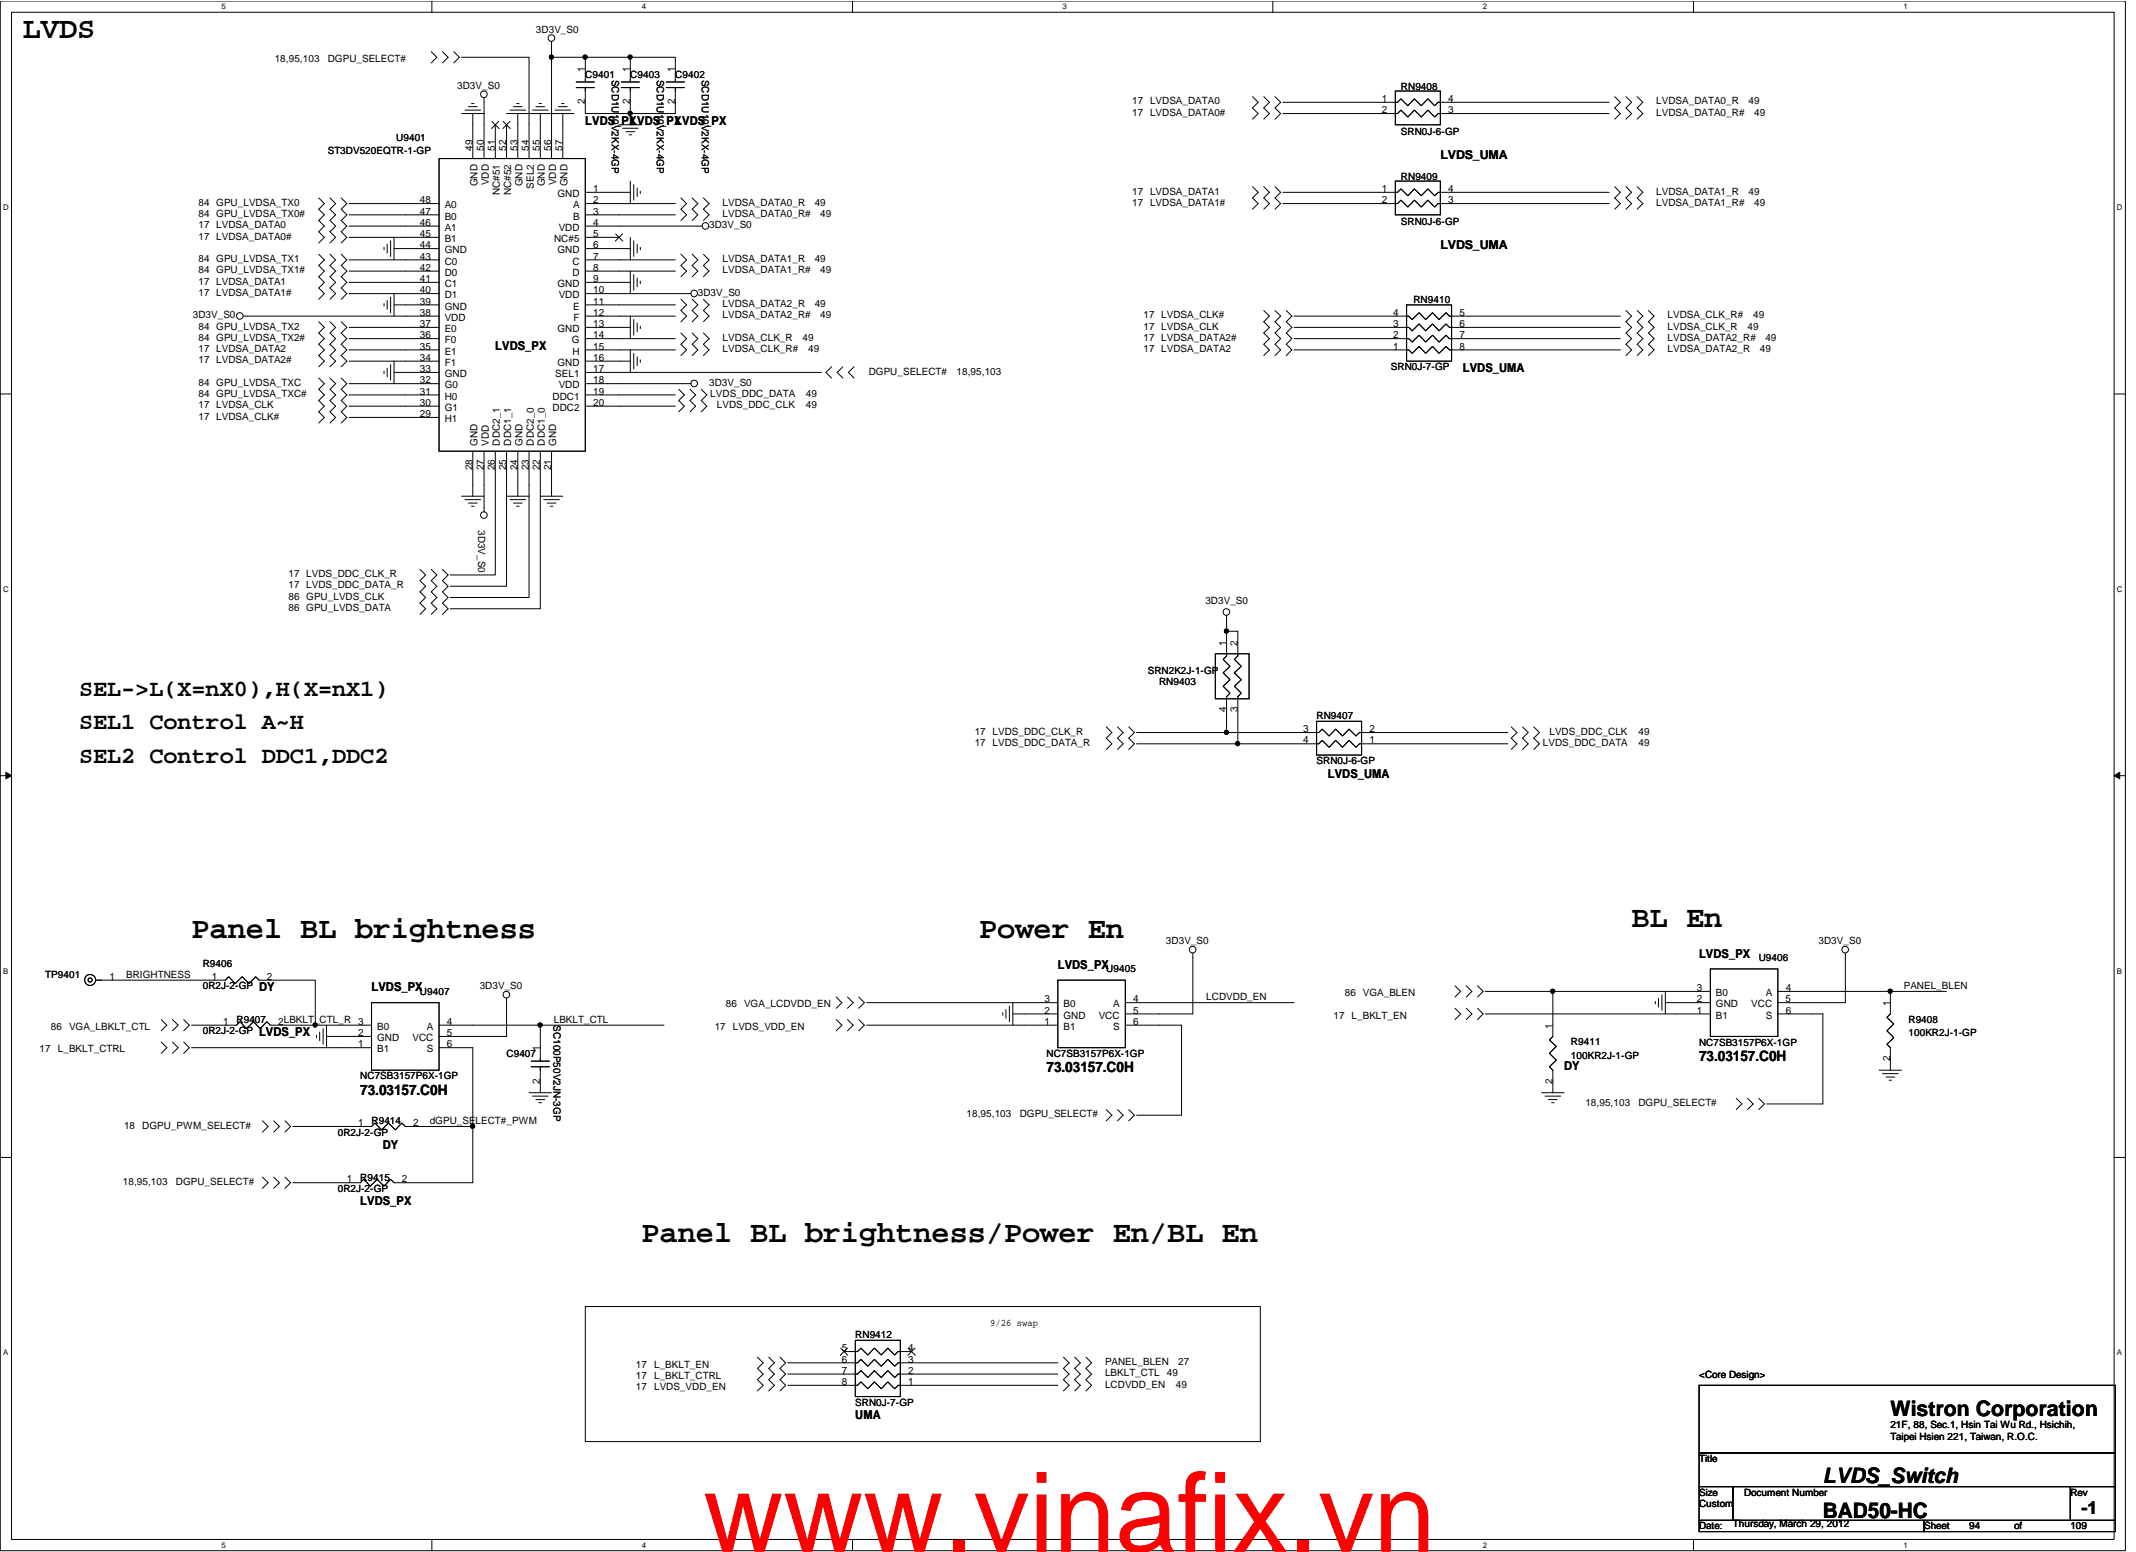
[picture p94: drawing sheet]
<svg xmlns="http://www.w3.org/2000/svg" width="272mm" height="198mm" viewBox="0 0 272 198" stroke-linecap="round" stroke-linejoin="round" font-family="sans-serif">
<defs><g id="words">
<text font-size="14.1" fill="#f00" x="89.6" y="197.6">www.vinafix.vn</text>
<g font-size="3.9">
<text x="2.9" y="4.8">LVDS</text>
<text x="24.4" y="119.5">Panel BL brightness</text>
<text x="124.8" y="119.5">Power En</text>
<text x="207.9" y="118.1">BL En</text>
<text x="81.7" y="158.2">Panel BL brightness/Power En/BL En</text>
</g>
<g font-size="3">
<text x="10.1" y="88.6">SEL-&gt;L(X=nX0),H(X=nX1)</text>
<text x="10.1" y="92.9">SEL1 Control A~H</text>
<text x="10.1" y="97.2">SEL2 Control DDC1,DDC2</text>
</g>
<g font-size="2.7">
<text x="240.9" y="180.4">Wistron Corporation</text>
<text x="232.3" y="189">LVDS_Switch</text>
<text x="232.3" y="193.3">BAD50-HC</text>
</g>
<text font-size="2.3" x="265.2" y="192.9">-1</text>
<g font-size="1.8">
<text x="133.4" y="136.6">73.03157.C0H</text>
<text x="216.5" y="135.2">73.03157.C0H</text>
<text x="45.9" y="139.5">73.03157.C0H</text>
</g>
<g font-size="1.6">
<text x="74.6" y="15.9">LVDS_PX</text>
<text x="80.3" y="15.9">LVDS_PX</text>
<text x="86" y="15.9">LVDS_PX</text>
<text x="183.5" y="20.2">LVDS_UMA</text>
<text x="183.5" y="31.7">LVDS_UMA</text>
<text x="63.1" y="44.6">LVDS_PX</text>
<text x="186.4" y="47.4">LVDS_UMA</text>
<text x="169.2" y="99">LVDS_UMA</text>
<text x="134.8" y="123.4">LVDS_PX</text>
<text x="216.5" y="122">LVDS_PX</text>
<text x="33" y="126.3">DY</text>
<text x="47.3" y="126.3">LVDS_PX</text>
<text x="33" y="132">LVDS_PX</text>
<text x="199.3" y="136.3">DY</text>
<text x="48.8" y="146.3">DY</text>
<text x="45.9" y="153.5">LVDS_PX</text>
<text x="109" y="180.7">UMA</text>
</g>
<g font-size="1.3">
<text x="68.3" y="4.1">3D3V_S0</text>
<text x="35" y="7.9">18,95,103</text>
<text x="41.8" y="7.9">DGPU_SELECT#</text>
<text x="58.3" y="11.3">3D3V_S0</text>
<text x="74.5" y="9.2" transform="rotate(-90 74.5 9.2)">1</text>
<text x="74.6" y="9.9">C9401</text>
<text x="78" y="10.2" transform="rotate(90 78 10.2)">SCD1U10V2KX-4GP</text>
<text x="80.3" y="9.2" transform="rotate(-90 80.3 9.2)">1</text>
<text x="80.3" y="9.9">C9403</text>
<text x="83.7" y="10.2" transform="rotate(90 83.7 10.2)">SCD1U10V2KX-4GP</text>
<text x="86" y="9.2" transform="rotate(-90 86 9.2)">1</text>
<text x="86" y="9.9">C9402</text>
<text x="89.4" y="10.2" transform="rotate(90 89.4 10.2)">SCD1U10V2KX-4GP</text>
<text x="178.5" y="11.5">RN9408</text>
<text x="50.5" y="17.9">U9401</text>
<text x="74.5" y="13.3" transform="rotate(-90 74.5 13.3)">2</text>
<text x="80.3" y="13.3" transform="rotate(-90 80.3 13.3)">2</text>
<text x="86" y="13.3" transform="rotate(-90 86 13.3)">2</text>
<text x="144.3" y="14.7">17 LVDSA_DATA0#</text>
<text x="144.3" y="13.3">17 LVDSA_DATA0</text>
<text x="176.1" y="13">1</text>
<text x="176.1" y="14.4">2</text>
<text x="178.5" y="17.2">SRN0J-6-GP</text>
<text x="184.5" y="14.4">3</text>
<text x="184.5" y="13">4</text>
<text x="211" y="14.7">LVDSA_DATA0_R#</text>
<text x="211" y="13.3">LVDSA_DATA0_R</text>
<text x="222.8" y="13.3">49</text>
<text x="223.5" y="14.7">49</text>
<text x="41.8" y="19.6">ST3DV520EQTR-1-GP</text>
<text x="60.2" y="19.2" transform="rotate(-90 60.2 19.2)">49</text>
<text x="60.8" y="23.7" transform="rotate(-90 60.8 23.7)">GND</text>
<text x="61.6" y="19.2" transform="rotate(-90 61.6 19.2)">50</text>
<text x="62.3" y="23.6" transform="rotate(-90 62.3 23.6)">VDD</text>
<text x="63.1" y="19.2" transform="rotate(-90 63.1 19.2)">51</text>
<text x="64.5" y="19.2" transform="rotate(-90 64.5 19.2)">52</text>
<text x="65.9" y="19.2" transform="rotate(-90 65.9 19.2)">53</text>
<text x="66.6" y="23.7" transform="rotate(-90 66.6 23.7)">GND</text>
<text x="67.4" y="19.2" transform="rotate(-90 67.4 19.2)">54</text>
<text x="68.8" y="19.2" transform="rotate(-90 68.8 19.2)">55</text>
<text x="69.4" y="23.7" transform="rotate(-90 69.4 23.7)">GND</text>
<text x="70.2" y="19.2" transform="rotate(-90 70.2 19.2)">56</text>
<text x="70.9" y="23.6" transform="rotate(-90 70.9 23.6)">VDD</text>
<text x="71.7" y="19.2" transform="rotate(-90 71.7 19.2)">57</text>
<text x="72.3" y="23.7" transform="rotate(-90 72.3 23.7)">GND</text>
<text x="178.5" y="22.9">RN9409</text>
<text x="25.3" y="29.1">17 LVDSA_DATA0</text>
<text x="25.3" y="27.6">84 GPU_LVDSA_TX0#</text>
<text x="25.3" y="26.2">84 GPU_LVDSA_TX0</text>
<text x="53.5" y="28.8">46</text>
<text x="53.5" y="27.3">47</text>
<text x="53.5" y="25.9">48</text>
<text x="56.7" y="29.4">A1</text>
<text x="56.7" y="28">B0</text>
<text x="56.7" y="26.5">A0</text>
<text x="63.7" y="24.9" transform="rotate(-90 63.7 24.9)">NC#51</text>
<text x="65.1" y="24.9" transform="rotate(-90 65.1 24.9)">NC#52</text>
<text x="68" y="24" transform="rotate(-90 68 24)">SEL2</text>
<text x="71" y="25.1">GND</text>
<text x="71.2" y="29.4">VDD</text>
<text x="73" y="26.5">A</text>
<text x="73" y="28">B</text>
<text x="75.6" y="28.8">4</text>
<text x="75.6" y="25.9">2</text>
<text x="75.6" y="27.3">3</text>
<text x="75.6" y="24.5">1</text>
<text x="90.3" y="29.1">3D3V_S0</text>
<text x="92.1" y="27.6">LVDSA_DATA0_R#</text>
<text x="92.1" y="26.2">LVDSA_DATA0_R</text>
<text x="103.8" y="26.2">49</text>
<text x="104.5" y="27.6">49</text>
<text x="144.3" y="26.2">17 LVDSA_DATA1#</text>
<text x="144.3" y="24.8">17 LVDSA_DATA1</text>
<text x="176.1" y="24.5">1</text>
<text x="176.1" y="25.9">2</text>
<text x="178.5" y="28.7">SRN0J-6-GP</text>
<text x="184.5" y="25.9">3</text>
<text x="184.5" y="24.5">4</text>
<text x="211" y="24.8">LVDSA_DATA1_R</text>
<text x="211" y="26.2">LVDSA_DATA1_R#</text>
<text x="222.8" y="24.8">49</text>
<text x="223.5" y="26.2">49</text>
<text x="25.3" y="33.4">84 GPU_LVDSA_TX1</text>
<text x="25.3" y="34.8">84 GPU_LVDSA_TX1#</text>
<text x="25.3" y="30.5">17 LVDSA_DATA0#</text>
<text x="53.5" y="35.9">41</text>
<text x="53.5" y="34.5">42</text>
<text x="53.5" y="33.1">43</text>
<text x="53.5" y="31.6">44</text>
<text x="53.5" y="30.2">45</text>
<text x="56.7" y="35.1">D0</text>
<text x="56.7" y="33.7">C0</text>
<text x="56.7" y="32.3">GND</text>
<text x="56.7" y="30.8">B1</text>
<text x="70.6" y="30.8">NC#5</text>
<text x="71" y="32.3">GND</text>
<text x="72.9" y="33.7">C</text>
<text x="72.9" y="35.1">D</text>
<text x="75.6" y="30.2">5</text>
<text x="75.6" y="33.1">7</text>
<text x="75.6" y="34.5">8</text>
<text x="75.6" y="31.6">6</text>
<text x="75.6" y="35.9">9</text>
<text x="92.1" y="33.4">LVDSA_DATA1_R</text>
<text x="92.1" y="34.8">LVDSA_DATA1_R#</text>
<text x="103.8" y="33.4">49</text>
<text x="104.5" y="34.8">49</text>
<text x="24.6" y="40.5">3D3V_S0</text>
<text x="25.3" y="42">84 GPU_LVDSA_TX2</text>
<text x="25.3" y="37.7">17 LVDSA_DATA1#</text>
<text x="25.3" y="36.2">17 LVDSA_DATA1</text>
<text x="53.5" y="41.7">37</text>
<text x="53.5" y="40.2">38</text>
<text x="53.5" y="38.8">39</text>
<text x="53.5" y="37.4">40</text>
<text x="56.7" y="40.9">VDD</text>
<text x="56.7" y="39.4">GND</text>
<text x="56.7" y="38">D1</text>
<text x="56.7" y="36.6">C1</text>
<text x="71" y="36.6">GND</text>
<text x="71.2" y="38">VDD</text>
<text x="73" y="39.4">E</text>
<text x="73.1" y="40.9">F</text>
<text x="75.6" y="40.2">12</text>
<text x="75.6" y="37.4">10</text>
<text x="75.6" y="38.8">11</text>
<text x="75.6" y="41.7">13</text>
<text x="88.9" y="37.7">3D3V_S0</text>
<text x="92.1" y="39.1">LVDSA_DATA2_R</text>
<text x="92.1" y="40.5">LVDSA_DATA2_R#</text>
<text x="103.8" y="39.1">49</text>
<text x="104.5" y="40.5">49</text>
<text x="145.7" y="40.5">17 LVDSA_CLK#</text>
<text x="145.7" y="42">17 LVDSA_CLK</text>
<text x="177.5" y="41.7">3</text>
<text x="177.5" y="40.2">4</text>
<text x="180.1" y="38.6">RN9410</text>
<text x="186" y="40.2">5</text>
<text x="186" y="41.7">6</text>
<text x="212.5" y="40.5">LVDSA_CLK_R#</text>
<text x="212.5" y="42">LVDSA_CLK_R</text>
<text x="222.7" y="42">49</text>
<text x="223.4" y="40.5">49</text>
<text x="25.3" y="44.8">17 LVDSA_DATA2</text>
<text x="25.3" y="46.3">17 LVDSA_DATA2#</text>
<text x="25.3" y="43.4">84 GPU_LVDSA_TX2#</text>
<text x="53.5" y="47.4">33</text>
<text x="53.5" y="46">34</text>
<text x="53.5" y="44.5">35</text>
<text x="53.5" y="43.1">36</text>
<text x="56.7" y="46.6">F1</text>
<text x="56.7" y="45.2">E1</text>
<text x="56.7" y="43.7">F0</text>
<text x="56.7" y="42.3">E0</text>
<text x="71" y="42.3">GND</text>
<text x="71" y="46.6">GND</text>
<text x="72.9" y="43.7">G</text>
<text x="72.9" y="45.2">H</text>
<text x="75.6" y="47.4">17</text>
<text x="75.6" y="43.1">14</text>
<text x="75.6" y="44.5">15</text>
<text x="75.6" y="46">16</text>
<text x="92.1" y="44.8">LVDSA_CLK_R#</text>
<text x="92.1" y="43.4">LVDSA_CLK_R</text>
<text x="102.3" y="43.4">49</text>
<text x="103" y="44.8">49</text>
<text x="110.7" y="47.7">DGPU_SELECT#</text>
<text x="121.9" y="47.7">18,95,103</text>
<text x="145.7" y="44.8">17 LVDSA_DATA2</text>
<text x="145.7" y="43.4">17 LVDSA_DATA2#</text>
<text x="177.2" y="47.2">SRN0J-7-GP</text>
<text x="177.5" y="44.5">1</text>
<text x="177.5" y="43.1">2</text>
<text x="186" y="43.1">7</text>
<text x="186" y="44.5">8</text>
<text x="212.5" y="44.8">LVDSA_DATA2_R</text>
<text x="212.5" y="43.4">LVDSA_DATA2_R#</text>
<text x="224.2" y="44.8">49</text>
<text x="224.9" y="43.4">49</text>
<text x="25.3" y="53.4">17 LVDSA_CLK#</text>
<text x="25.3" y="52">17 LVDSA_CLK</text>
<text x="25.3" y="49.1">84 GPU_LVDSA_TXC</text>
<text x="25.3" y="50.6">84 GPU_LVDSA_TXC#</text>
<text x="53.5" y="53.1">29</text>
<text x="53.5" y="51.7">30</text>
<text x="53.5" y="50.3">31</text>
<text x="53.5" y="48.8">32</text>
<text x="56.7" y="53.8">H1</text>
<text x="56.7" y="52.3">G1</text>
<text x="56.7" y="50.9">H0</text>
<text x="56.7" y="49.5">G0</text>
<text x="56.7" y="48">GND</text>
<text x="70.4" y="50.9">DDC1</text>
<text x="70.4" y="52.3">DDC2</text>
<text x="70.8" y="48">SEL1</text>
<text x="71.2" y="49.5">VDD</text>
<text x="75.6" y="48.8">18</text>
<text x="75.6" y="50.3">19</text>
<text x="75.6" y="51.7">20</text>
<text x="90.3" y="49.1">3D3V_S0</text>
<text x="90.5" y="50.6">LVDS_DDC_DATA</text>
<text x="91.3" y="52">LVDS_DDC_CLK</text>
<text x="102.7" y="52">49</text>
<text x="102.7" y="50.6">49</text>
<text x="60.2" y="59.9" transform="rotate(-90 60.2 59.9)">28</text>
<text x="60.8" y="56.8" transform="rotate(-90 60.8 56.8)">GND</text>
<text x="61.6" y="59.9" transform="rotate(-90 61.6 59.9)">27</text>
<text x="62.3" y="56.8" transform="rotate(-90 62.3 56.8)">VDD</text>
<text x="63.1" y="59.9" transform="rotate(-90 63.1 59.9)">26</text>
<text x="63.7" y="56.8" transform="rotate(-90 63.7 56.8)">DDC2_1</text>
<text x="64.5" y="59.9" transform="rotate(-90 64.5 59.9)">25</text>
<text x="65.1" y="56.8" transform="rotate(-90 65.1 56.8)">DDC1_1</text>
<text x="65.9" y="59.9" transform="rotate(-90 65.9 59.9)">24</text>
<text x="66.6" y="56.8" transform="rotate(-90 66.6 56.8)">GND</text>
<text x="67.4" y="59.9" transform="rotate(-90 67.4 59.9)">23</text>
<text x="68" y="56.8" transform="rotate(-90 68 56.8)">DDC2_0</text>
<text x="68.8" y="59.9" transform="rotate(-90 68.8 59.9)">22</text>
<text x="69.4" y="56.8" transform="rotate(-90 69.4 56.8)">DDC1_0</text>
<text x="70.2" y="59.9" transform="rotate(-90 70.2 59.9)">21</text>
<text x="70.9" y="56.8" transform="rotate(-90 70.9 56.8)">GND</text>
<text x="60.9" y="67.5" transform="rotate(90 60.9 67.5)">3D3V_S0</text>
<text x="36.8" y="74.9">17 LVDS_DDC_DATA_R</text>
<text x="36.8" y="73.5">17 LVDS_DDC_CLK_R</text>
<text x="36.8" y="77.8">86 GPU_LVDS_DATA</text>
<text x="36.8" y="76.4">86 GPU_LVDS_CLK</text>
<text x="153.6" y="77">3D3V_S0</text>
<text x="156.2" y="82.3" transform="rotate(-90 156.2 82.3)">1</text>
<text x="157.7" y="82.3" transform="rotate(-90 157.7 82.3)">2</text>
<text x="146.3" y="85.9">SRN2K2J-1-GP</text>
<text x="147.7" y="87.3">RN9403</text>
<text x="124.2" y="95">17 LVDS_DDC_DATA_R</text>
<text x="124.2" y="93.6">17 LVDS_DDC_CLK_R</text>
<text x="156.2" y="90.7" transform="rotate(-90 156.2 90.7)">4</text>
<text x="157.7" y="90.7" transform="rotate(-90 157.7 90.7)">3</text>
<text x="166" y="93.3">3</text>
<text x="166" y="94.7">4</text>
<text x="167.8" y="91.6">RN9407</text>
<text x="174.5" y="94.7">1</text>
<text x="174.5" y="93.3">2</text>
<text x="196.6" y="95">LVDS_DDC_DATA</text>
<text x="197.4" y="93.6">LVDS_DDC_CLK</text>
<text x="208.8" y="93.6">49</text>
<text x="208.8" y="95">49</text>
<text x="167.8" y="97.3">SRN0J-6-GP</text>
<text x="5.8" y="124.6">TP9401</text>
<text x="13.9" y="124.8">1</text>
<text x="16.1" y="124.6">BRIGHTNESS</text>
<text x="25.8" y="123.1">R9406</text>
<text x="25.8" y="126">0R2J-2-GP</text>
<text x="27" y="124.8">1</text>
<text x="34" y="124.8">2</text>
<text x="61.1" y="126">3D3V_S0</text>
<text x="141" y="123.8">U9405</text>
<text x="148.6" y="120.3">3D3V_S0</text>
<text x="224.1" y="122.4">U9406</text>
<text x="231.7" y="120.3">3D3V_S0</text>
<text x="242.6" y="126">PANEL_BLEN</text>
<text x="6.5" y="131.2">86 VGA_LBKLT_CTL</text>
<text x="25.8" y="131.7">0R2J-2-GP</text>
<text x="28.4" y="130.5">1</text>
<text x="30.1" y="130.3">R9407</text>
<text x="35.4" y="130.5">2LBKLT_CTL_R 3</text>
<text x="45.6" y="132">2</text>
<text x="48.1" y="131.2">B0</text>
<text x="53.5" y="126.7">U9407</text>
<text x="54.4" y="131.2">A</text>
<text x="56.9" y="132">5</text>
<text x="56.9" y="130.5">4</text>
<text x="70.5" y="130.6" transform="rotate(90 70.5 130.6)">SC100P50V2JN-3GP</text>
<text x="70.6" y="130.3">LBKLT_CTL</text>
<text x="91.1" y="131.2">17 LVDS_VDD_EN</text>
<text x="92.5" y="128.3">86 VGA_LCDVDD_EN</text>
<text x="133.1" y="130.5">1</text>
<text x="133.1" y="129.1">2</text>
<text x="133.1" y="127.7">3</text>
<text x="135.5" y="131.2">B1</text>
<text x="135.5" y="129.7">GND</text>
<text x="135.5" y="128.3">B0</text>
<text x="140" y="129.7">VCC</text>
<text x="141.8" y="128.3">A</text>
<text x="141.8" y="131.2">S</text>
<text x="144.4" y="129.1">5</text>
<text x="144.4" y="127.7">4</text>
<text x="144.4" y="130.5">6</text>
<text x="153.7" y="127.4">LCDVDD_EN</text>
<text x="169.9" y="129.7">17 L_BKLT_EN</text>
<text x="171.3" y="126.9">86 VGA_BLEN</text>
<text x="197.8" y="131" transform="rotate(-90 197.8 131)">1</text>
<text x="216.2" y="129.1">1</text>
<text x="216.2" y="127.7">2</text>
<text x="216.2" y="126.2">3</text>
<text x="218.6" y="129.7">B1</text>
<text x="218.6" y="128.3">GND</text>
<text x="218.6" y="126.9">B0</text>
<text x="223.1" y="128.3">VCC</text>
<text x="225" y="126.9">A</text>
<text x="225" y="129.7">S</text>
<text x="227.5" y="127.7">5</text>
<text x="227.5" y="126.2">4</text>
<text x="227.5" y="129.1">6</text>
<text x="240.8" y="128.1" transform="rotate(-90 240.8 128.1)">1</text>
<text x="243.2" y="130.3">R9408</text>
<text x="5.1" y="134">17 L_BKLT_CTRL</text>
<text x="45.6" y="133.4">1</text>
<text x="45.9" y="137.5">NC7SB3157P6X-1GP</text>
<text x="48.1" y="134">B1</text>
<text x="48.1" y="132.6">GND</text>
<text x="52.6" y="132.6">VCC</text>
<text x="54.4" y="134">S</text>
<text x="56.9" y="133.4">6</text>
<text x="64.5" y="134.6">C9407</text>
<text x="68.8" y="133.9" transform="rotate(-90 68.8 133.9)">1</text>
<text x="133.4" y="134.6">NC7SB3157P6X-1GP</text>
<text x="200.2" y="133.2">R9411</text>
<text x="200.2" y="134.9">100KR2J-1-GP</text>
<text x="216.5" y="133.2">NC7SB3157P6X-1GP</text>
<text x="240.8" y="135.2" transform="rotate(-90 240.8 135.2)">2</text>
<text x="243.2" y="132">100KR2J-1-GP</text>
<text x="15.8" y="143.8">18 DGPU_PWM_SELECT#</text>
<text x="45.6" y="143.4">1</text>
<text x="47.3" y="143.2">R9414</text>
<text x="52.6" y="143.4">2</text>
<text x="54.8" y="143.2">dGPU_SELECT#_PWM</text>
<text x="68.8" y="138" transform="rotate(-90 68.8 138)">2</text>
<text x="123.2" y="142.3">18,95,103</text>
<text x="129.9" y="142.3">DGPU_SELECT#</text>
<text x="197.8" y="138" transform="rotate(-90 197.8 138)">2</text>
<text x="202" y="140.9">18,95,103</text>
<text x="208.8" y="140.9">DGPU_SELECT#</text>
<text x="43" y="144.6">0R2J-2-GP</text>
<text x="15.6" y="150.9">18,95,103</text>
<text x="22.4" y="150.9">DGPU_SELECT#</text>
<text x="43" y="151.8">0R2J-2-GP</text>
<text x="44.2" y="150.6">1</text>
<text x="45.9" y="150.4">R9415</text>
<text x="51.2" y="150.6">2</text>
<text x="107.3" y="172.1">5</text>
<text x="107.3" y="173.5">6</text>
<text x="109" y="170.4">RN9412</text>
<text x="115.7" y="173.5">3</text>
<text x="115.7" y="172.1">4</text>
<text x="126.2" y="168.9">9/26 swap</text>
<text x="140.8" y="173.9">PANEL_BLEN</text>
<text x="150.1" y="173.9">27</text>
<text x="81" y="174.2">17 L_BKLT_EN</text>
<text x="81" y="177">17 LVDS_VDD_EN</text>
<text x="81" y="175.6">17 L_BKLT_CTRL</text>
<text x="107.3" y="175">7</text>
<text x="107.3" y="176.4">8</text>
<text x="109" y="179">SRN0J-7-GP</text>
<text x="115.7" y="176.4">1</text>
<text x="115.7" y="175">2</text>
<text x="140.8" y="176.7">LCDVDD_EN</text>
<text x="140.8" y="175.3">LBKLT_CTL</text>
<text x="148.7" y="175.3">49</text>
<text x="149.8" y="176.7">49</text>
<text x="216.5" y="175.5">&lt;Core Design&gt;</text>
<text x="240.9" y="181.9">21F, 88, Sec.1, Hsin Tai Wu Rd., Hsichih,</text>
<text x="240.9" y="183.4">Taipei Hsien 221, Taiwan, R.O.C.</text>
<text x="216.5" y="186.2">Title</text>
<text x="216.5" y="190.5">Size</text>
<text x="216.5" y="191.9">Custom</text>
<text x="222.2" y="190.5">Document Number</text>
<text x="263.8" y="190.5">Rev</text>
<text x="216.5" y="194.8">Date:</text>
<text x="220.8" y="194.5">Thursday, March 29, 2012</text>
<text x="245.2" y="194.8">Sheet</text>
<text x="250.9" y="194.8">94</text>
<text x="256.6" y="194.8">of</text>
<text x="263.8" y="194.8">109</text>
</g>
<g font-size="1">
<text x="28.2" y="1.2">5</text>
<text x="81.8" y="1.2">4</text>
<text x="135.4" y="1.2">3</text>
<text x="188.9" y="1.2">2</text>
<text x="242.5" y="1.2">1</text>
<text x=".4" y="26.8">D</text>
<text x="269.7" y="26.8">D</text>
<text x=".4" y="75.4">C</text>
<text x="269.7" y="75.4">C</text>
<text x=".4" y="124">B</text>
<text x="269.7" y="124">B</text>
<text x=".4" y="172.6">A</text>
<text x="269.7" y="172.6">A</text>
<text x="28.2" y="197.2">5</text>
<text x="81.8" y="197.2">4</text>
<text x="188.9" y="197.2">2</text>
<text x="242.5" y="197.2">1</text>
</g>
</g></defs>
<path d="M0 .1h270.8v197.4h-270.8zM1.5 1.6h267.9v194.5h-267.9z" fill="none" stroke="#000" stroke-width=".13"/>
<g fill="#fff">
<path d="M28.2 .3h.6v1.1h-.6z"/>
<path d="M28.2 196.2h.6v1.2h-.6z"/>
</g>
<path d="M55 .1v1.5M55 196.1v1.4" fill="none" stroke="#000" stroke-width=".13"/>
<g fill="#fff">
<path d="M81.8 .3h.5v1.1h-.5z"/>
<path d="M81.8 196.2h.5v1.2h-.5z"/>
</g>
<path d="M108.6 .1v1.5M108.6 196.1v1.4" fill="none" stroke="#000" stroke-width=".13"/>
<g fill="#fff">
<path d="M135.4 .3h.5v1.1h-.5z"/>
<path d="M135.4 196.2h.5v1.2h-.5z"/>
</g>
<path d="M162.2 .1v1.5M162.2 196.1v1.4" fill="none" stroke="#000" stroke-width=".13"/>
<g fill="#fff">
<path d="M188.9 .3h.6v1.1h-.6z"/>
<path d="M188.9 196.2h.6v1.2h-.6z"/>
</g>
<path d="M215.8 .1v1.5M215.8 196.1v1.4" fill="none" stroke="#000" stroke-width=".13"/>
<g fill="#fff">
<path d="M242.5 .3h.6v1.1h-.6z"/>
<path d="M242.5 196.2h.6v1.2h-.6z"/>
<path d="M.4 25.9h.7v1.1h-.7z"/>
<path d="M269.7 25.9h.8v1.1h-.8z"/>
<path d="M.4 74.5h.7v1.1h-.7z"/>
<path d="M269.7 74.5h.8v1.1h-.8z"/>
</g>
<path d="M0 50.2h1.5M269.4 50.2h1.4" fill="none" stroke="#000" stroke-width=".13"/>
<g fill="#fff">
<path d="M.4 123.1h.7v1.1h-.7z"/>
<path d="M269.7 123.1h.7v1.1h-.7z"/>
</g>
<path d="M0 98.8h1.5M.8 98.4l.7 .4-.7 .4zM269.4 98.8l.7-.4v.8zM269.4 98.8h1.4" fill="none" stroke="#000" stroke-width=".13"/>
<path d="M.8 98.4l.7 .4-.7 .4zM269.4 98.8l.7-.4v.8z" fill="#000"/>
<g fill="#fff">
<path d="M.4 171.7h.7v1.1h-.7z"/>
<path d="M269.7 171.7h.7v1.1h-.7z"/>
</g>
<g fill="none" stroke="#000" stroke-width=".13">
<path d="M54.9 6.6l.8 .7-.8 .7M56.4 6.6l.7 .7-.7 .7M57.8 6.6l.7 .7-.7 .7M58.8 7.3h8.6v12.9M58.8 14.5h2.9M59.2 14h2M59.7 13.6h1.1M60.1 13.2h.3M60.2 14.5v5.7M61.7 12.5v7.7M62.7 15.5l.9 .9M63.1 15.9v4.3"/>
<path d="M63.5 15.5l-.9 .9M64.1 15.5l.9 .9M64.5 15.9v4.3M64.5 14.5h8.6M65 15.5l-.9 .9M65 14h2M65.4 13.6h1.1M65.8 13.2h.3M66 14.5v5.7M67.8 14h2M68.3 13.6h1.1M68.7 13.2h.3"/>
<path d="M68.8 14.5v5.7M70.3 7.3v12.9M70.3 5.3v2M70.3 7.3h4.3M70.7 14h2M71.2 13.6h1.1M71.6 13.2h.3M71.7 14.5v5.7M73.4 11.2h2.3M73.4 10.4h2.3M74.6 11.2v3.3h5.7M74.6 7.3h5.7"/>
<path d="M74.6 7.3v3.1M78.9 15.9h2.8M79.2 11.2h2.3M79.2 10.4h2.3M79.3 16.3h2M79.8 16.8h1.1M80.2 17.2h.3M80.3 11.2v3.3M80.3 7.3h5.7v3.1M80.3 14.5v1.4M80.3 7.3v3.1M84.9 10.4h2.3"/>
<path d="M84.9 11.2h2.3M86 11.2v3.3h-5.7M159.6 12.3l.7 .7-.7 .7 .7 .8-.7 .7M161 12.3l.7 .7-.7 .7 .7 .8-.7 .7M162.5 12.3l.7 .7-.7 .7 .7 .8-.7 .7M163.5 13h14.6l.4-.4 .9 .9 .8-.9 .9 .9 .8-.9 .9 .9 .4-.5h21.8M163.5 14.5h14.6l.4-.5 .9 .9 .8-.9 .9 .9 .8-.9 .9 .9 .4-.4h21.8M177.8 11.6h5.7v4.3h-5.7zM205.7 12.3l.8 .7-.8 .7 .8 .8-.8 .7M207.2 12.3l.7 .7-.7 .7 .7 .8-.7 .7M208.6 12.3l.7 .7-.7 .7 .7 .8-.7 .7M40.6 32.4l.7 .7-.7 .7 .7 .7-.7 .7 .7 .8-.7 .7 .7 .7-.7 .7"/>
<path d="M40.6 25.2l.7 .7-.7 .7 .7 .8-.7 .7 .7 .7-.7 .7 .7 .7-.7 .7M42 32.4l.8 .7-.8 .7 .8 .7-.8 .7 .8 .8-.8 .7 .8 .7-.8 .7M42 25.2l.8 .7-.8 .7 .8 .8-.8 .7 .8 .7-.8 .7 .8 .7-.8 .7M43.5 32.4l.7 .7-.7 .7 .7 .7-.7 .7 .7 .8-.7 .7 .7 .7-.7 .7M43.5 25.2l.7 .7-.7 .7 .7 .8-.7 .7 .7 .7-.7 .7 .7 .7-.7 .7M44.5 37.4h11.4M44.5 34.5h11.4M48.9 38.7v.3M48.9 31.5v.3M49.3 38.3v1.1M49.3 31.1v1.1M49.8 37.8v2"/>
<path d="M49.8 30.7v2M50.2 37.4v2.9M50.2 30.2v2.9M50.2 31.7h5.7M50.2 38.8h5.7M55.9 20.2h18.7v37.3h-18.7zM55.9 33.1h-11.4M55.9 28.8h-11.4M55.9 30.2h-11.4M55.9 36h-11.4M55.9 27.4h-11.4M55.9 25.9h-11.4"/>
<path d="M74.6 27.4h11.4M74.6 25.9h11.4M74.6 34.5h11.4M74.6 33.1h11.4M74.6 38.8h11.4M74.6 28.8h14.9M74.6 37.4h13.4M74.6 30.2h4.3M78.4 29.8l1 .9M79.3 29.8l-.9 .9M80.3 23.1v2.8M80.3 34.5v2.9"/>
<path d="M80.3 24.5h-5.7M80.3 36h-5.7M80.3 31.7h-5.7M80.3 30.2v2.9M80.7 23.5v2M80.7 35v2M80.8 30.7v2M81.2 23.9v1.2M81.2 35.4v1.1M81.2 31.1v1.1M81.6 24.3v.4M81.6 35.8v.3"/>
<path d="M81.6 31.5v.3M86.8 38.1l.7 .7-.7 .7 .7 .8-.7 .7M86.8 32.4l.7 .7-.7 .7 .7 .7-.7 .7M86.8 25.2l.7 .7-.7 .7 .7 .8-.7 .7M88.2 38.1l.7 .7-.7 .7 .7 .8-.7 .7M88.2 32.4l.7 .7-.7 .7 .7 .7-.7 .7M88.2 25.2l.7 .7-.7 .7 .7 .8-.7 .7M89.6 38.1l.7 .7-.7 .7 .7 .8-.7 .7M89.6 32.4l.7 .7-.7 .7 .7 .7-.7 .7M89.6 25.2l.7 .7-.7 .7 .7 .8-.7 .7M159.6 23.8l.7 .7-.7 .7 .7 .7-.7 .7M161 23.8l.7 .7-.7 .7 .7 .7-.7 .7"/>
<path d="M161 39.5l.7 .8-.7 .7 .7 .7-.7 .7 .7 .7-.7 .7 .7 .8-.7 .7M162.5 39.5l.7 .8-.7 .7 .7 .7-.7 .7 .7 .7-.7 .7 .7 .8-.7 .7M162.5 23.8l.7 .7-.7 .7 .7 .7-.7 .7M163.5 25.9h14.6l.4-.4 .9 .9 .8-.9 .9 .9 .8-.9 .9 .9 .4-.5h21.8M163.5 24.5h14.6l.4-.4 .9 .8 .8-.8 .9 .8 .8-.8 .9 .8 .4-.4h21.8M163.9 39.5l.7 .8-.7 .7 .7 .7-.7 .7 .7 .7-.7 .7 .7 .8-.7 .7M177.8 23.1h5.7v4.3h-5.7zM179.2 38.8h5.8v7.2h-5.8zM205.7 23.8l.8 .7-.8 .7 .8 .7-.8 .7M207.2 39.5l.7 .8-.7 .7 .7 .7-.7 .7 .7 .7-.7 .7 .7 .8-.7 .7M207.2 23.8l.7 .7-.7 .7 .7 .7-.7 .7M208.6 39.5l.7 .8-.7 .7 .7 .7-.7 .7 .7 .7-.7 .7 .7 .8-.7 .7"/>
<path d="M208.6 23.8l.7 .7-.7 .7 .7 .7-.7 .7M210 39.5l.8 .8-.8 .7 .8 .7-.8 .7 .8 .7-.8 .7 .8 .8-.8 .7M31 40.3h24.9M40.6 48.2l.7 .7-.7 .7 .7 .7-.7 .7 .7 .7-.7 .8 .7 .7-.7 .7M40.6 41l.7 .7-.7 .7 .7 .7-.7 .7 .7 .8-.7 .7 .7 .7-.7 .7M42 48.2l.8 .7-.8 .7 .8 .7-.8 .7 .8 .7-.8 .8 .8 .7-.8 .7M42 41l.8 .7-.8 .7 .8 .7-.8 .7 .8 .8-.8 .7 .8 .7-.8 .7M43.5 48.2l.7 .7-.7 .7 .7 .7-.7 .7 .7 .7-.7 .8 .7 .7-.7 .7M43.5 41l.7 .7-.7 .7 .7 .7-.7 .7 .7 .8-.7 .7 .7 .7-.7 .7M44.5 53.2h11.4M44.5 51.7h11.4M44.5 43.1h11.4"/>
<path d="M44.5 46h11.4M48.9 47.3v.3M49.3 46.9v1.1M49.8 46.4v2M50.2 46v2.9M50.2 47.4h5.7M55.9 41.7h-11.4M55.9 48.9h-11.4M55.9 50.3h-11.4M55.9 44.6h-11.4M60.2 57.5v5.7M61.7 57.5v7.7"/>
<path d="M63.1 57.5v15.7h-5.7M64.5 57.5v17.2h-7.1M66 57.5v5.7M67.4 57.5v18.6h-10M68.8 57.5v20h-11.4M70.3 57.5v5.7M74.6 44.6h11.4M74.6 43.1h11.4M74.6 40.3h11.4M74.6 48.9h13.4M80.3 40.3v2.8M80.3 44.6v2.8"/>
<path d="M80.3 41.7h-5.7M80.3 46h-5.7M80.7 40.7v2M80.8 45v2M81.2 41.1v1.2M81.2 45.4v1.2M81.6 41.5v.4M81.6 45.8v.4M86 50.3h-11.4M86 51.7h-11.4M86.5 49.6l.7 .7-.7 .7 .7 .7-.7 .8M86.8 42.4l.7 .7-.7 .7 .7 .8-.7 .7"/>
<path d="M87.9 49.6l.7 .7-.7 .7 .7 .7-.7 .8M88.2 42.4l.7 .7-.7 .7 .7 .8-.7 .7M89.4 49.6l.7 .7-.7 .7 .7 .7-.7 .8M89.6 42.4l.7 .7-.7 .7 .7 .8-.7 .7M104.7 47.4h-30.1M106 46.7l-.8 .7 .8 .8M107.4 46.7l-.7 .7 .7 .8M108.8 46.7l-.7 .7 .7 .8M164.9 44.6h14.6l.4 .4 .9-.9 .9 .9 .8-.9 .9 .9 .8-.9 .5 .5h21.8M164.9 43.1h14.6l.4 .5 .9-.9 .9 .9 .8-.9 .9 .9 .8-.9 .5 .4h21.8M164.9 40.3h14.6l.4 .4 .9-.9 .9 .9 .8-.9 .9 .9 .8-.9 .5 .5h21.8M206.5 41.7h-21.8l-.5-.4-.8 .8-.9-.8-.8 .8-.9-.8-.9 .8-.4-.4h-14.6"/>
<path d="M53.5 72.5l.7 .7-.7 .8 .7 .7-.7 .7 .7 .7-.7 .7 .7 .7-.7 .8M54.9 72.5l.8 .7-.8 .8 .8 .7-.8 .7 .8 .7-.8 .7 .8 .7-.8 .8M56.4 72.5l.7 .7-.7 .8 .7 .7-.7 .7 .7 .7-.7 .7 .7 .7-.7 .8M58.8 63.2h2.9M59.2 63.6h2M59.7 64.1h1.1M60.1 64.5h.3M64.5 63.2h2.9M65 63.6h2M65.4 64.1h1.1M65.8 64.5h.3M68.8 63.2h2.9"/>
<path d="M69.3 63.6h2M69.7 64.1h1.1M70.1 64.5h.3M156.3 78.4v2M141 92.6l.7 .7-.7 .7 .7 .7-.7 .8M142.4 92.6l.7 .7-.7 .7 .7 .7-.7 .8M143.8 92.6l.7 .7-.7 .7 .7 .7-.7 .8M144.8 93.3h11.5M154.9 83.3h4.3v5.7h-4.3zM156.3 80.4h1.4v3.2l-.4 .4 .9 .9-.9 .8 .9 .9-.9 .8 .9 .9-.5 .4v6h-12.9M156.3 93.3h11.7l.5-.4 .8 .8 .9-.8 .9 .8 .8-.8 .9 .8 .4-.4h18.9M156.3 80.4v3.2l-.5 .4 .9 .9-.9 .8 .9 .9-.9 .8 .9 .9-.4 .4v4.6"/>
<path d="M157.7 94.7h10.3l.5-.4 .8 .9 .9-.9 .9 .9 .8-.9 .9 .9 .4-.5h18.9M167.8 91.9h5.7v4.3h-5.7zM192.6 92.6l.7 .7-.7 .7 .7 .7-.7 .8M194 92.6l.7 .7-.7 .7 .7 .7-.7 .8M195.4 92.6l.7 .7-.7 .7 .7 .7-.7 .8M12.2 124.8h16.5l.4-.4 .9 .9 .9-.9 .8 .9 .9-.9 .4 .4h7.2v5.8h-5.8l-.4-.5-.8 .9-.9-.9-.9 .9-.8-.9-.5 .5h-5.7M20.5 129.9l.8 .7-.8 .7M20.5 132.7l.8 .7-.8 .8M22 129.9l.7 .7-.7 .7M22 132.7l.7 .7-.7 .8M23.4 129.9l.7 .7-.7 .7M23.4 132.7l.7 .7-.7 .8"/>
<path d="M24.4 133.4h22.9M40.3 131.9v.3M40.7 131.5v1.1M41.2 131v2M41.6 130.6v2.8M41.6 132h5.7M47.3 127.7h8.6v8.6h-8.6zM47.3 130.6h-7.1M55.9 133.4h4.3v10.1M55.9 130.6h12.9M64.5 127.2v4.8h-8.6M67.4 139.2h2.9"/>
<path d="M67.7 135.2h2.3M67.7 135.9h2.3M67.8 139.6h2M68.8 130.6h15.8M68.8 135.9v3.3M68.8 130.6v4.6M106.6 129.9l.7 .7-.7 .7M106.6 127l.7 .7-.7 .7M108 129.9l.7 .7-.7 .7M108 127l.7 .7-.7 .7M109.4 129.9l.7 .7-.7 .7M109.4 127l.7 .7-.7 .7"/>
<path d="M110.4 130.6h24.4M110.4 127.7h24.4M127.8 129v.3M128.2 128.6v1.1M128.6 128.1v2M129.1 127.7v2.9M129.1 129.1h5.7M134.8 124.8h8.6v8.6h-8.6zM143.4 130.6h7.2v11.4h-5.8M152 121.4v7.7h-8.6M164.9 127.7h-21.5M185.4 125.6l.7 .7-.7 .7"/>
<path d="M185.4 128.4l.7 .7-.7 .8M186.8 125.6l.7 .7-.7 .7M186.8 128.4l.7 .7-.7 .8M188.3 125.6l.7 .7-.7 .7M188.3 128.4l.7 .7-.7 .8M189.3 129.1h28.6M189.3 126.3h8.6M196.4 139.2h2.9M196.9 139.6h2M197.9 126.3v5.7l-.5 .4 .9 .9-.9 .9 .9 .8-.9 .9 .5 .4v2.9M210.9 127.6v.3M211.3 127.2v1.1"/>
<path d="M211.8 126.7v2M212.2 126.3v2.8M212.2 127.7h5.7M217.9 123.4h8.6v8.6h-8.6zM217.9 126.3h-20M221.2 139.9l.8 .7-.8 .7M222.7 139.9l.7 .7-.7 .7M224.1 139.9l.7 .7-.7 .7M226.5 129.1h5.8v11.5h-7.2M226.5 126.3h14.4M235.1 121.4v6.3h-8.6M239.4 136.3h2.9"/>
<path d="M239.9 136.7h2M240.3 137.2h1.1M240.7 137.6h.3M240.9 126.3h7.1M240.9 126.3v2.8l-.5 .5 .9 .8-.9 .9 .9 .9-.9 .8 .5 .4v2.9M0 147.4h1.5M33.4 149.9l.8 .7-.8 .8M33.4 142.8l.8 .7-.8 .7M34.9 149.9l.7 .7-.7 .8M34.9 142.8l.7 .7-.7 .7M36.3 149.9l.7 .7-.7 .8M36.3 142.8l.7 .7-.7 .7"/>
<path d="M37.3 143.5h10l.5-.5 .8 .9 .9-.9 .9 .9 .8-.9 .4 .5h8.6M60.2 143.5v7.1h-10l-.4-.4-.9 .9-.8-.9-.9 .9-.9-.9-.4 .4h-8.6M68.3 140.1h1.1M68.7 140.5h.3M141 141.3l.7 .7-.7 .8M142.4 141.3l.7 .7-.7 .8M143.8 141.3l.7 .7-.7 .8M197.3 140.1h1.1M197.7 140.5h.3M269.4 147.4h1.4M74.6 166.4h86v17.2h-86zM96.5 172.9l.7 .7-.7 .7 .7 .7-.7 .7 .7 .7-.7 .8"/>
<path d="M98 172.9l.7 .7-.7 .7 .7 .7-.7 .7 .7 .7-.7 .8M99.4 172.9l.7 .7-.7 .7 .7 .7-.7 .7 .7 .7-.7 .8M100.4 176.4h8.9l.4-.4 .9 .9 .8-.9 .9 .9 .8-.9 .9 .9 .4-.5h20.4M100.4 175h8.9l.4-.4 .9 .9 .8-.9 .9 .9 .8-.9 .9 .9 .4-.5h20.4M100.4 173.6h8.9l.4-.5 .9 .9 .8-.9 .9 .9 .8-.9 .9 .9 .4-.4h20.4M107.1 171.7l.9 .9M107.5 172.1h1.8l.4-.4 .9 .9 .8-.9 .9 .9 .8-.9 .9 .9 .4-.5h1.7M108 171.7l-.9 .9M109 170.7h5.7v7.2h-5.7zM115.7 171.7l.9 .9M116.6 171.7l-.9 .9M135.5 172.9l.7 .7-.7 .7 .7 .7-.7 .7 .7 .7-.7 .8"/>
<path d="M136.9 172.9l.8 .7-.8 .7 .8 .7-.8 .7 .8 .7-.8 .8M138.4 172.9l.7 .7-.7 .7 .7 .7-.7 .7 .7 .7-.7 .8M216.5 176.4h53v8.7h-53zM216.5 185.1h53v4.3h-53zM216.5 189.4h4.3v4.3h-4.3zM216.5 193.7h28.7v1.4h-28.7zM220.8 189.4h43v4.3h-43zM245.2 193.7h24.3v1.4h-24.3zM263.8 189.4h5.7v4.3h-5.7z"/>
<circle cx="61.6" cy="12" r=".43"/>
<circle cx="70.3" cy="4.8" r=".43"/>
<circle cx="70.3" cy="7.3" r=".26"/>
<circle cx="74.6" cy="7.3" r=".26"/>
<circle cx="80.3" cy="7.3" r=".26"/>
<circle cx="80.3" cy="14.4" r=".26"/>
<circle cx="88.4" cy="37.4" r=".43"/>
<circle cx="89.9" cy="28.8" r=".43"/>
<circle cx="30.6" cy="40.2" r=".43"/>
<circle cx="88.4" cy="48.8" r=".43"/>
<circle cx="61.6" cy="65.6" r=".43"/>
<circle cx="156.3" cy="78" r=".43"/>
<circle cx="156.3" cy="80.4" r=".26"/>
<circle cx="156.3" cy="93.3" r=".26"/>
<circle cx="157.7" cy="94.7" r=".26"/>
<circle cx="11.5" cy="124.8" r=".7"/>
<circle cx="11.5" cy="124.8" r=".26"/>
<circle cx="40.2" cy="130.6" r=".26"/>
<circle cx="64.5" cy="126.7" r=".43"/>
<circle cx="68.8" cy="130.6" r=".26"/>
<circle cx="152" cy="121" r=".43"/>
<circle cx="197.8" cy="126.3" r=".26"/>
<circle cx="235.1" cy="121" r=".43"/>
<circle cx="240.8" cy="126.3" r=".26"/>
<circle cx="60.2" cy="143.5" r=".26"/>
</g>
<g fill="#000">
<circle cx="70.3" cy="7.3" r=".26"/>
<circle cx="74.6" cy="7.3" r=".26"/>
<circle cx="80.3" cy="7.3" r=".26"/>
<circle cx="80.3" cy="14.4" r=".26"/>
<circle cx="156.3" cy="80.4" r=".26"/>
<circle cx="156.3" cy="93.3" r=".26"/>
<circle cx="157.7" cy="94.7" r=".26"/>
<circle cx="40.2" cy="130.6" r=".26"/>
<circle cx="68.8" cy="130.6" r=".26"/>
<circle cx="197.8" cy="126.3" r=".26"/>
<circle cx="240.8" cy="126.3" r=".26"/>
<circle cx="60.2" cy="143.5" r=".26"/>
</g>
<use href="#words"/>
</svg>
